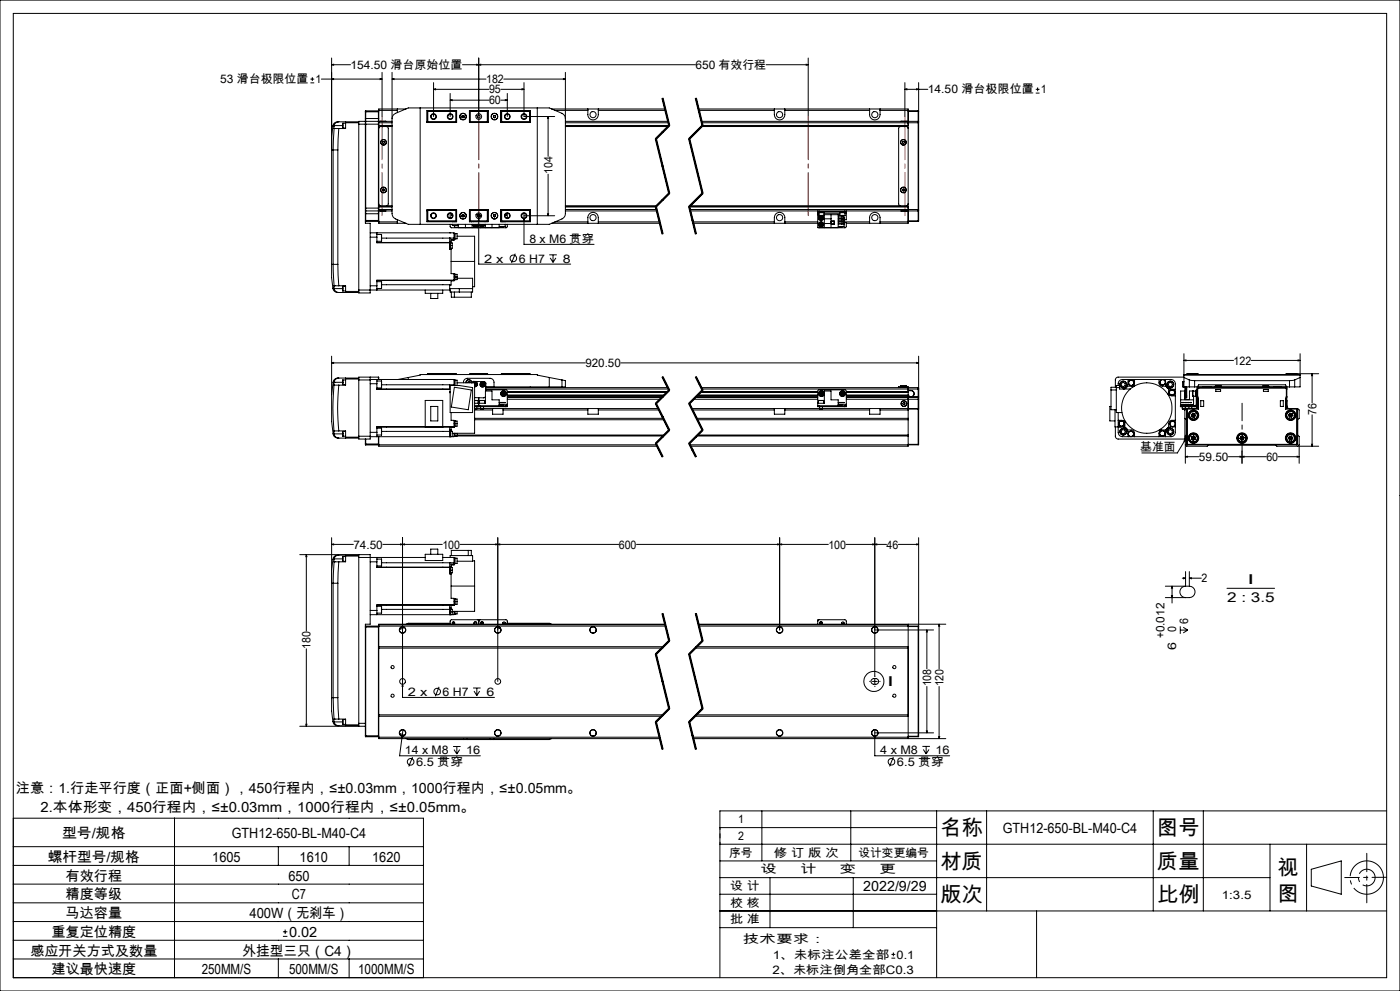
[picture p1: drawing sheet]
<svg xmlns="http://www.w3.org/2000/svg" width="420mm" height="297mm" viewBox="0 0 420 297" stroke-linecap="round" stroke-linejoin="round" font-family="sans-serif">
<defs><g id="words">
<g font-size="6.3">
<text x="282.1" y="250.3">名称</text>
<text x="347.1" y="250.3">图号</text>
<text x="282.1" y="260.3">材质</text>
<text x="347.1" y="260.3">质量</text>
<text x="383.3" y="262.1">视</text>
<text x="383.3" y="269.9">图</text>
<text x="282.1" y="270.3">版次</text>
<text x="347.1" y="270.3">比例</text>
</g>
<g font-size="4.2">
<text x="4.8" y="237.6">注意：1.行走平行度（正面+侧面），450行程内，≤±0.03mm，1000行程内，≤±0.05mm。</text>
<text x="12.2" y="243.3">2.本体形变，450行程内，≤±0.03mm，1000行程内，≤±0.05mm。</text>
<text x="18.6" y="251.3">型号/规格</text>
<text x="69.5" y="251.3">GTH12-650-BL-M40-C4</text>
<text x="300.8" y="249.5">GTH12-650-BL-M40-C4</text>
<text x="14.4" y="258.3">螺杆型号/规格</text>
<text x="19.7" y="263.9">有效行程</text>
<text x="63.7" y="258.3">1605</text>
<text x="86.5" y="263.9">650</text>
<text x="89.9" y="258.3">1610</text>
<text x="111.7" y="258.3">1620</text>
<text x="19.7" y="269.5">精度等级</text>
<text x="87.6" y="269.5">C7</text>
<text x="259" y="267">2022/9/29</text>
<text x="19.7" y="275.2">马达容量</text>
<text x="74.9" y="275.2">400W（无刹车）</text>
<text x="15.5" y="280.8">重复定位精度</text>
<text x="86.7" y="280.8">0.02</text>
<text x="9.1" y="286.4">感应开关方式及数量</text>
<text x="72.7" y="286.4">外挂型三只（C4）</text>
<text x="15.5" y="292">建议最快速度</text>
<text x="60.5" y="292">250MM/S</text>
<text x="86.7" y="292">500MM/S</text>
<text x="107.4" y="292">1000MM/S</text>
</g>
<g font-size="4.1">
<text x="374.2" y="175.1">I</text>
<text x="368.1" y="180.4">2 : 3.5</text>
<text x="266.2" y="205.7">I</text>
</g>
<g font-size="3.5">
<text x="105.2" y="20.6">154.50 滑台原始位置</text>
<text x="208.7" y="20.6">650 有效行程</text>
<text x="66.1" y="24.9">53 滑台极限位置 1</text>
<text x="145.8" y="24.9">182</text>
<text x="146.7" y="28">95</text>
<text x="278.4" y="28">14.50 滑台极限位置 1</text>
<text x="146.7" y="31.3">60</text>
<text x="165.7" y="52.2" transform="rotate(-90 165.7 52.2)">104</text>
<text x="158.8" y="72.7">8 x M6 贯穿</text>
<text x="145.2" y="78.7">2 x</text>
<text x="155.7" y="78.7">6 H7</text>
<text x="168.9" y="78.7">8</text>
<text x="175.6" y="110">920.50</text>
<text x="370.1" y="109.3">122</text>
<text x="394.9" y="124.3" transform="rotate(-90 394.9 124.3)">76</text>
<text x="342.1" y="135.2">基准面</text>
<text x="359.7" y="138.1">59.50</text>
<text x="379.9" y="138.1">60</text>
<text x="106" y="164.4">74.50</text>
<text x="132.7" y="164.4">100</text>
<text x="185.7" y="164.4">600</text>
<text x="248.5" y="164.4">100</text>
<text x="266" y="164.4">46</text>
<text x="360.4" y="174.5">2</text>
<text x="349.4" y="191.3" transform="rotate(-90 349.4 191.3)">+0.012</text>
<text x="352.9" y="189.5" transform="rotate(-90 352.9 189.5)">0</text>
<text x="356.4" y="187.1" transform="rotate(-90 356.4 187.1)">6</text>
<text x="93.2" y="194.4" transform="rotate(-90 93.2 194.4)">180</text>
<text x="352.9" y="194.8" transform="rotate(-90 352.9 194.8)">6</text>
<text x="122.4" y="208.5">2 x</text>
<text x="132.8" y="208.5">6 H7</text>
<text x="146" y="208.5">6</text>
<text x="279.3" y="205.7" transform="rotate(-90 279.3 205.7)">108</text>
<text x="283" y="205.7" transform="rotate(-90 283 205.7)">120</text>
<text x="121.5" y="226">14 x M8</text>
<text x="139.9" y="226">16</text>
<text x="264.1" y="226">4 x M8</text>
<text x="280.7" y="226">16</text>
<text x="124.8" y="229.6">6.5 贯穿</text>
<text x="269.1" y="229.5">6.5 贯穿</text>
<text x="221.4" y="246.8">1</text>
<text x="221.4" y="251.8">2</text>
<text x="218.8" y="256.8">序号</text>
<text x="232.2" y="256.8">修 订 版 次</text>
<text x="257.5" y="256.8">设计变更编号</text>
<text x="228.2" y="261.8">设</text>
<text x="240.1" y="261.8">计</text>
<text x="252" y="261.8">变</text>
<text x="263.9" y="261.8">更</text>
<text x="219.1" y="266.7">设 计</text>
<text x="366.6" y="269.3">1:3.5</text>
<text x="219.1" y="271.7">校 核</text>
<text x="219.1" y="276.7">批 准</text>
<text x="222.9" y="282.7">技术要求：</text>
<text x="231.8" y="287.3">1、未标注公差全部 0.1</text>
<text x="231.7" y="291.8">2、未标注倒角全部C0.3</text>
</g>
</g></defs>
<g fill="none" stroke="#000" stroke-width=".3">
<path d="M0 0h420v297h-420zM4 4h412v289h-412zM99.5 19.4l.6-.1v.2zM99.5 19.4h5.7M99.5 17.4v61.8M138.7 19.4h69.9M143 19.3l.6 .1-.6 .1zM143.6 17.4v17.5M143.6 19.4l.6-.1v.2zM229.8 19.4h12.7M241.9 19.3l.6 .1-.6 .1zM242.5 17.4v17.5"/>
<path d="M93.1 24.8h1.2M93.1 23.7h1.2M93.7 23.1v1.2M96.4 23.7h18.2M99.5 23.7l.6-.1v.2zM99.9 37.7l-.4 3.2v4h.4M99.9 37.7l.3 .1M100.2 37.8v.7M100.2 38.5l-.3 6.4M100.2 38.5h.1M100.2 38.5h1.4M100.2 37.6h2.6"/>
<path d="M100.2 37.6v.2M101.6 36.5h-.3a1.43 1.43 0 0 0-1.4 1.2M101.6 38.5l-.2 6.4M101.6 36.5a1.42 1.42 0 0 0-1.4 1.1M101.6 36.5h6M102.9 36.9v1.5M102.9 36.9h.8M102.9 38.4h.8M103.7 36.5v.3M103.7 36.8v1.7h-2.1M103.7 36.8h3.9M107.6 37.2v49.7"/>
<path d="M107.6 37.2h6M109.6 36.4h-2v.8M109.6 36.4v30.5h1.5v20.9h-3.5v-.9M109.6 35.5v.9M109.6 35.5h4M109.6 33.5h4M109.7 36.4v26.8M109.7 33.2v3.2M109.7 33.2l-.1 2.3M109.7 36.4h3.8M109.7 33.2h3.8M109.7 36.4h-.1"/>
<path d="M113.5 36.4v26.8M113.5 33.2v3.2M113.5 36.4h.1M113.5 33.2l.1 .1M113.6 36.4h.1M113.6 36.4v.8M113.6 37.2v25.2M113.6 36.4h4M113.6 37.6h4M113.6 33.1h5.6M113.6 36.8h4M114 23.6l.6 .1-.6 .1z"/>
<path d="M114.1 36.4h1.7M114.6 21.7v13.2M115.9 37.9l.6 .5v22.8l-.6 .5M117.6 37.9h-3.4l-.4 .2-.2 .4M117.6 35.6l.3-1 .5-.5 4.1-1.8h42.3l4.1 1.8 .6 .8 .1 .7M117.6 23.7l.6-.1v.2zM117.6 21.7v42.3l.3 1 .5 .4 4.1 1.8h42.3l4.3-2 .5-1.2v-42.3M117.6 23.7h28.2M119.2 32.7v1.1M121.8 32.7h-8.2v3.7M126 32.3v34.9M128.1 33.1h8.9v3.6h-8.9z"/>
<path d="M128.1 36.4h.1M128.2 33.2v3.5M128.2 33.2h8.8l-.2 .2M128.2 33.2l.1 .2M128.3 33.4h8.5M128.3 36.5h8.5M128.3 36.5l-.1 .2h8.7l-.1-.2M128.3 33.4v3.1M130.1 26.8l.6-.2v.3zM130.1 26.8h16.6M130.1 24.8v10.1M135 30l.6-.1v.3z"/>
<path d="M135 28v6.9M135 30h11.7M136.8 33.4v3.1M138.6 35.1l.3 .2M138.6 34.8v.3M138.9 34.6l.3 .2M138.9 34.6l-.3 .2M139.2 34.8v.3M139.2 35.1l-.3 .2M140.8 33.1l.1 .1M140.8 33.2h5.6M140.8 33.1h5.6v3.6h-5.6z"/>
<path d="M140.8 36.7h5.6M140.9 33.2v3.5l.1-.2M140.9 33.2l.1 .2M141 33.4h5.2M141 36.5h5.2M141 33.4v3.1M146.2 33.4l.1-.2v3.5l-.1-.2M146.2 33.4v3.1M148.1 34.8v.3M148.1 35.1l.2 .2M148.3 34.6l.3 .2M148.3 34.6l-.2 .2"/>
<path d="M148.6 34.8v.3M148.6 35.1l-.3 .2M150.2 26.8h7M150.2 30h2M150.2 33.2h8.9M150.2 33.1h8.9v3.6h-8.9zM150.5 33.4l-.1-.2v3.5l.1-.2M150.5 33.4h8.4M150.5 36.5h8.4M150.5 33.4v3.1M150.9 33.1v.1M151.1 23.7h18.5"/>
<path d="M151.6 29.9l.6 .1-.6 .2zM152.2 28v6.9M156.6 26.6l.6 .2-.6 .1zM157.2 24.8v10.1h9.2M158.9 33.4v3.1M158.9 36.5l.2 .2h-8.9M159.1 33.2v3.5M159.1 36.4h.1M159.1 33.2l-.2 .2M161.2 32.3v34.9M164.4 34.9l.2 .6h-.3zM164.4 34.9v12"/>
<path d="M165.5 32.7h34M166.4 33.1h10M169 23.6l.6 .1-.6 .1zM169.6 37.9h30.8M169.6 36.4h30.8M169.6 37.6h31.1M169.6 36.8h31M176.4 32.7v1.7a1.57 1.57 0 0 0 1.5 1.5 1.57 1.57 0 0 0 1.6-1.5v-1.7M179.5 33.1h20.1M198.6 29.5l2 8.2M198.8 29.5l2 8.1-4 4 4 16.3-4 4M198.9 29.4l2 8.2"/>
<path d="M200.6 37.5l-4 4M200.9 37.7l-4 4M208.6 29.5l2 8.2M208.8 29.5l2 8.1M208.9 29.4l2 8.2M209.5 32.7h63v34.2h-18.6M209.6 33.1h22.7M210.4 37.9h61.5l.4 .2 .2 .4M210.4 36.4h65M210.5 36.8h64.9M210.6 37.5l-4 4M210.7 37.6h61.8"/>
<path d="M210.8 37.6l-4 4 4 16.3-4 4M210.9 37.7l-4 4M232.3 32.7a3.2 3.2 0 0 0 .5 2.8 1.58 1.58 0 0 0 1.7 .3 1.58 1.58 0 0 0 .9-1.4v-1.7M235.4 33.1h25.5M260.9 32.7v1.7a1.57 1.57 0 0 0 1.5 1.5 1.57 1.57 0 0 0 1.6-1.5v-1.7M264 33.1h8.5M270.2 37.9l-.6 .5v22.8l.6 .5M270.3 36.4h1.7M271.5 26.8l.6-.2v.3zM271.5 26.8h6.8M271.5 24.8v10.1M272.5 33.2h2.9"/>
<path d="M272.5 33.4h2.9M275 26.6l.6 .2-.6 .1zM275.4 36.8h.2M275.4 36.4v.4M275.4 36.4l.2 .1M275.4 33.2v.2M275.4 33.4v3M275.4 36.8v26M275.6 36.5v.3M275.6 36.8v26M275.6 24.8v11.7M310.7 27.9h1.2"/>
<path d="M310.7 26.8h1.2M311.3 26.2v1.1M99.9 44.9h1.5M99.9 44.9v34.3M101.4 44.9v34.3M114.8 56.8l.2-.2 .4 .4-.3 .3-.3-.2zM114.9 42.4h.3l.2 .3-.2 .2h-.3l-.2-.3zM164.4 52.2v12.5M196.6 41.7l4 16.3M196.9 41.6l4 16.3M200.6 57.8l-4 4M200.9 58.1l-4 4"/>
<path d="M206.6 41.7l4 16.3M206.9 41.6l4 16.3M210.6 57.8l-4 4M210.9 58.1l-4 4M270.7 56.8l.3-.2 .3 .1v.3l-.2 .3-.3-.2zM270.9 42.3l.4 .1 .1 .3-.3 .3-.3-.1-.1-.3zM99.5 79.2v4l.4 3.2M99.5 79.2h.4M99.9 79.2h1.5M99.9 79.2l.3 6.5M101.4 79.2l.2 6.5M109.6 62.4h4"/>
<path d="M109.6 63.1l.1 .1M109.6 64.1h4M109.6 66h4M109.6 66.3l.1 .1M109.7 63.2v3.2M109.7 63.2h3.8M109.7 66.4h3.8M111.1 69.8h25.1v1.6M111.1 71.1h2M113.1 71.1v1.7h22v1.6M113.1 69.8v1.3M113.1 72.3h1.3"/>
<path d="M113.1 70.3h1.3M113.1 72.7h21.8M113.5 63.2v3.2M113.6 61.1l.2 .4 .4 .2h3.4M113.6 63.1v.1M113.6 62.4v.7M113.6 63.2v3.7h8.2M113.6 63.2h4M113.6 61.9h4M113.6 66.5h5.6M113.6 62.8h4M113.6 63.1l-.1 .1"/>
<path d="M113.6 66.3l-.1 .1M114.1 63.2h.1M114.4 70.3v2M114.5 70.3h.1M114.5 70.3l-.1 2M114.5 71.4h21.7M115.8 63.2h-1.7M119.2 65.8v1.1M128.1 62.9h8.9v3.6h-8.9zM128.1 63.2h.1M128.2 62.9v3.5M128.3 66.2h8.5"/>
<path d="M128.3 63.1v3.1M128.3 63.1l-.1-.2h8.7l-.1 .2M128.3 63.1h8.5M128.3 66.2l-.1 .2M134.9 72.7v.9M134.9 73.6v1.1h.4M134.9 71.4h.1M134.9 71.4v1.3M134.9 69.8h.1M134.9 73.6h.8M134.9 72.6h.4M135 67.2v.7l.3 .4h16.6l.3-.4v-.7"/>
<path d="M135 63.9v1.5M135.1 72.8h.6v.8M135.3 74.4v.3M135.3 72.6v.2M135.3 74.7v7.3h.9v2M135.3 78.3h7.1M135.4 64.6h.1M135.4 64.6h.3zM135.4 64v.6M135.7 73.6v.8h-.8M135.7 67.4v.2h1.8M135.7 64.7v.2"/>
<path d="M135.7 66.4v.1M135.7 64.7h.1M135.9 67.6h.3M136.2 71.4v.4M136.2 71.8h-.9v.8M136.2 70h.3v1.6h-.3M136.2 71.8v.2h-.9M136.3 70v1.6M136.4 67.6v.5h1.1M136.4 66.4h.1M136.5 70h.6v1.6h-.6M136.8 66.2l.2 .2h-8.8"/>
<path d="M136.8 63.1v3.1M137.1 70.8h5.3v7.5M137.5 67.2v1M138.6 64.8l.3 .2M138.6 64.5v.3M138.9 64.3l.3 .2M138.9 64.3l-.3 .2M139.2 64.5v.3M139.2 64.8l-.3 .2M139.6 67.2v1M140.8 62.9h5.6v3.6h-5.6zM140.8 66.4h5.6"/>
<path d="M140.8 62.9h5.6M140.9 66.4l-.1 .1M141 63.1l-.1-.2v3.5M141 66.2h5.2M141 63.1v3.1M141 66.2l-.1 .2M141 63.1h5.2M141.4 66.4v.1M141.5 66.4v.1M141.7 67.5h1.6zM141.7 67.2l-.1 1M142.1 66.4v.1"/>
<path d="M142.3 67.5l.2 .2M142.4 78.3v7.6h-.6M142.6 67.5l-.1 .2M142.8 67.5l.1 .1M142.9 67.6l-.4 .1M142.9 67.5v.1M143.2 64.6h.1M143.2 67.5h.1M143.2 64.8l.1 .1M143.3 64.4v.2M143.3 67.2v.3M143.3 64.3h.6"/>
<path d="M143.4 68.2l-.2 .1M143.4 67.2a.78 .78 0 0 1-.6 .8 .78 .78 0 0 1-.9-.5M143.6 65.5l.2 .6h-.3zM143.6 63.8v15.4h27.6M143.8 68.2l.2 .1M143.9 67.2a.76 .76 0 0 0 .6 .8 .76 .76 0 0 0 .8-.5 .75 .75 0 0 1-.8 .5 .75 .75 0 0 1-.6-.8M144 64.6h.1M144 67.5h1.5M144 64.4v.2M144 67.2v.3M144 64.8l-.1 .1M144.3 67.5h.1"/>
<path d="M144.3 67.5l.4 .2M144.6 67.5l.1 .2M144.9 67.5l-.2 .2M145.2 66.4v.1M145.5 67.5h.1M145.5 67.2v.3M145.6 67.2v1M145.8 66.4v.1M146.2 63.1l.1-.2v3.5l-.1-.2M146.2 63.1v3.1M147.6 67.2v1M148.1 64.5v.3"/>
<path d="M148.1 64.8l.2 .2M148.3 64.3l.3 .2M148.3 64.3l-.2 .2M148.6 64.5v.3M148.6 64.8l-.3 .2M149.8 67.2v1M150.2 62.9h8.9v3.6l-8.9-.1zM150.2 66.4h8.9M150.2 62.9h8.9l-.2 .2M150.5 63.1l-.1-.2v3.5l.1-.2M150.5 66.2h8.4M150.5 63.1v3.1"/>
<path d="M150.5 63.1h8.4M150.8 66.4h.1M150.8 67.9v.2h-1M150.9 66.4h.1M151.5 64.6h.3M151.6 67.4v.5h-1.8M151.6 66.4v.1M151.8 64.6h.1M151.8 64v.6M152.2 63.9v1.5M154.6 76l-1.1 2.8M157.2 65.5l.1 .6h-.2z"/>
<path d="M157.2 63.8v9.4h21M157.2 64.7h9.2M158.9 63.1v3.1M158.9 66.2l.2 .2M159.1 62.9v3.5M159.1 63.2h.1M164.3 64.1h.3l-.2 .6zM164.8 76.4h2.2M165.1 77.3l.8 1.3M165.5 66.9h32.5M165.9 76.4v2.2M166.4 66.5h10"/>
<path d="M166.8 77.3l-.9 1.3M169.6 61.7h27.5M169.6 63.2h27.5M169.6 61.9h27.1M169.6 62.8h27.4M176.4 66.9v-1.7a1.57 1.57 0 0 1 1.5-1.6 1.57 1.57 0 0 1 1.6 1.6v1.7M179.5 66.5h18.4M196.6 62l2 8.1M196.8 61.9l2 8.2M196.9 61.9l2 8.1M206.6 62l2 8.1M206.8 61.9l2 8.2"/>
<path d="M206.8 61.9h65.7M206.9 61.9l2 8.1M206.9 62.8h68.5M207 63.2h68.4M207.9 66.5h24.4M208 66.9h37.3M232.3 66.9a3.2 3.2 0 0 1 .5-2.8 1.58 1.58 0 0 1 1.7-.3 1.58 1.58 0 0 1 .9 1.4v1.7M235.4 66.5h9.9M245.3 63.5h.4M245.3 63.5v.4M245.3 63.9v4.3l8.3 .1 .3-.5v-1.1h-.7M245.3 63.2v.3"/>
<path d="M245.3 64.3h.4M245.3 63.9h.4M245.5 68.2l.2 .1M245.6 63.5v.2h1.7v-.2M245.7 64.6h.1M245.7 63.7v.9M245.7 64.6h.9M245.7 63.2v.3M245.7 63.5h7.7M245.9 67.1l.1 .5M245.9 67.1l.8 .3M245.9 65.4l.3 .3"/>
<path d="M246 64.6a.78 .78 0 0 0-.3 1.2 .78 .78 0 0 0 1.2 0 .78 .78 0 0 0-.2-1.2M246 65l-.1 .4M246 65l.3 .3M246 67.6l.4 .1M246 64.6a.74 .74 0 0 0-.3 1.1 .74 .74 0 0 0 1.2 0 .74 .74 0 0 0-.3-1.1M246.2 66.8l.4 .2M246.2 66.8l-.3 .3M246.2 66.8l.2 .9M246.3 65.3l.4 .2M246.3 65.3l-.1 .4M246.3 65.3l-.4 .1M246.3 64.8l.4 .3"/>
<path d="M246.3 64.8l-.3 .2M246.3 64.8v.5M246.6 64.6h.6M246.6 67l.1 .4M246.6 67l-.6 .6M246.7 65.5l-.5 .2M246.7 65.1v.4M246.7 65.1l-.4 .2M246.7 67.4l-.3 .3M247.2 64.6h.1M247.2 64.3h4.3v3.9M247.2 63.7v.9"/>
<path d="M247.2 63.9h4.8M247.3 64.3v3.9M247.3 65.6h2M247.3 67h2M249.3 64.3v3.9M249.4 66.2h.9v1h-.9zM249.4 67.1h.9M249.4 66.3h.9M251.5 65h1.7v.4M251.5 65.7h1.7v.4h-1.7M251.5 66.4h1.7v.4h-1.7M251.5 67.2h1.7"/>
<path d="M251.5 65.4h1.7M251.5 64.4h.5M251.9 63.5v.2h1.6M252 64.6h.7M252 63.7v.9M252.5 66.8l.1 .4a.35 .35 0 0 1 .3-.3 .35 .35 0 0 1 .3 .3M252.5 64.6v.4M252.5 66.1v.3M252.5 67.9v.2h-1M252.7 64.6h.8M252.7 65h.4M252.8 66.9h.2"/>
<path d="M253.2 65.4l-.3 .2-.3-.2-.1 .3M253.2 65.2v.2M253.2 67.2v.2M253.2 67.2v.7h-1.7M253.2 66.5h7.7M253.4 63.5h.5M253.4 63.2v.3M253.5 64.6h.1M253.5 63.7v.9M253.5 63.9h.4M253.5 63.7h.1M253.6 63.5v.2"/>
<path d="M253.9 63.5v.4M253.9 63.2v.3M253.9 63.9v2h-.7M260.9 66.9v-1.7a1.57 1.57 0 0 1 1.5-1.6 1.57 1.57 0 0 1 1.6 1.6v1.7M264 66.5h8.5M270.3 63.2h.1M270.3 63.2h1.7M272 63.2h.1M272.5 61.1l-.2 .4-.4 .2h-64.9M272.5 66.2h2.9M272.5 66.4h2.9M275.4 62.8h.2"/>
<path d="M275.4 62.8v.4M275.4 66.2h.2M275.4 66.2v.2M275.4 63.2v3M275.6 62.8v.3M275.6 63.1l-.2 .1M275.6 66.2l-.2 .2M275.6 63.1v3.1M99.9 86.4a1.55 1.55 0 0 0 1.7 1.3M100.2 86.4h-.3M100.2 86.4v.1M100.2 85.7h1.4"/>
<path d="M100.2 85.7h.1M100.2 85.7v.7M100.2 86.5a1.51 1.51 0 0 0 1.4 1.2M100.2 86.5h2.6M101.6 85.7h2.1v1.6M101.6 87.7h6M102.9 85.8v1.4M102.9 85.8h.8M102.9 87.2h.8M103.7 87.3v.4M103.7 87.3h3.9M111.1 85.7h2"/>
<path d="M113.1 85.7v1.2M113.1 86.5h1.3M113.1 84.4h1.3M113.1 84.1h23.1M114.4 84.4v2.1M114.5 84.5h.1M114.5 84.5l-.1 2M114.5 85.3l20.4 .1M127.6 86.9v1h5.2v-1M129.2 87.9v1.6h2.1v-1.6M134.9 86.9v.1M134.9 85.4v1.5"/>
<path d="M134.9 86.5h6.9M135.4 87.5v1.6h6v-1.6M136.2 84v.1M136.2 82.2h.3v1.7M136.2 84.1l-.9 .1v1.2h-.4M136.2 84h-23.1v1.7M136.2 83h.9M136.3 87.5v1.6M136.3 82.2v1.7M136.5 82.2h.6v.8M137.1 83v.8l-.9 .1M137.1 83.4h4.7v4.1h-6.8v-.6h-27.4"/>
<path d="M137.8 86.5v1M99.5 108.8l.6-.2v.3zM99.5 106.7v11.6M99.5 108.8h76.1M99.5 118.3v8l.4 3.7M99.9 114.5h.1M99.9 114.5l.3 .1M99.9 114.5l-.4 3.8M100.2 115.4a74.7 74.7 0 0 0 0 13.8M100.2 115.4h.1M100.2 115.4h1.4M100.2 114.6v.8"/>
<path d="M100.2 114.6h.1M100.2 114.6h2.6M101.6 113.3h-.2a1.35 1.35 0 0 0-1.5 1.2M101.6 115.4a66.9 66.9 0 0 0 0 13.7M101.6 113.3h-.1a1.41 1.41 0 0 0-1.3 1.3M101.6 113.3h6M102.8 114.6l.1 .7M102.9 113.9l-.1 .7M102.9 113.9v1.4M102.9 113.9h.8M102.9 115.3h.8M103.7 113.3v.3"/>
<path d="M103.7 113.6v1.8h-2.1M103.7 113.6h3.9M107.6 113.9h3.5M107.6 113.9v16.8M111.1 113v.9M111.1 113.7h25.1v1.6M111.1 113.9v16.8M111.1 115h2M113.1 113.7v1.3M113.1 115v1.7h21.8v-1.2h2.9l4 .7v7.4h-6.8v-8.1M113.1 116.6h21.8M113.1 116.3h1.3"/>
<path d="M113.1 114.2h1.3M113.5 113h-5.9v.9M113.5 113v.7M113.5 113l.1 .7M114.5 114.3h.1M114.4 114.2v2.1M114.5 114.3l-.1 2M114.5 115.3h21.7M122.5 113.1v.6M122.5 113.1l3.5-.7v-.1h35.2v.1l7.4 1.5M122.5 113.1l-3.1 .6M128.2 112.1h8.7"/>
<path d="M128.2 112.1v.2M134.9 113.7h.1M135 117.4v.3M135.1 113.7h.1M136.2 115.3v.2M136.2 113.9h.3v1.6M136.3 116.1l5.1 .8-.9 5.9-5.1-.8zM136.3 113.9v1.6M136.5 113.9h.6v1.6M136.9 112.1v.2M137.1 114.7h5.3M139.1 114.7a1.17 1.17 0 0 1 1.1-1.3h6.8a1.21 1.21 0 0 1 1.2 1.1v1.5h20.4"/>
<path d="M139.8 114.7a.85 .85 0 0 1 .8-.9 .85 .85 0 0 1 .9 .9M139.8 114.7a.78 .78 0 0 1 .8-.9 .78 .78 0 0 1 .8 .9M140.4 114.7a.29 .29 0 0 1 .2-.4 .29 .29 0 0 1 .3 .4M140.9 112.1h5.4M140.9 112.1v.2M141.5 114.7l.5-.4 3.5 .1 .3 .5-.1 2.3M141.9 114.7a.77 .77 0 0 1 1.3 .1 .77 .77 0 0 1-.8 1.1M141.9 114.7a.73 .73 0 0 1 1.2 .2 .73 .73 0 0 1-.7 1M142.4 114.7v15.2h-6.7M142.4 115.5l.2 .1M142.4 114.8l.4 .1M142.4 115.1h.1"/>
<path d="M142.4 114.8l.1 .3M142.5 115.1l-.1 .1M142.5 115.1l.1 .5M142.5 115.1l.4 .2M142.8 114.9l.1 .4M142.8 114.9l-.3 .2M142.9 115.3l-.3 .3M143.6 119.2v2.7M144.4 115.1l.1 .4M144.4 115.1l.4 .1M144.5 115.5l.4 .1M144.6 114.8l-.2 .3"/>
<path d="M144.6 114.8l.5 .1M144.6 114.8l.2 .4M144.8 115.2l.1 .4M144.8 115.2l.4 .1M145.1 114.9l.1 .4M145.1 114.9l-.6 .6M145.2 115.3l-.3 .3M145.6 118.8l-.4 .4h-2.8M145.7 116.8l6.3 .1 .2 .3v4M145.7 116.2h54.6M145.7 115.9h2.5M145.7 116.6h54.9"/>
<path d="M146.3 112.1v.2M150.4 112.1h8.7M150.4 112.1v.2M150.7 117.8v.4M150.7 117.8l.4 .2M150.7 118.2l.4 .2M151 117.5l.4 .3M151 117.5l-.3 .3M151 117.5l.1 .5M151.1 118l-.4 .2M151.1 118v.4M151.1 118l.3 .2"/>
<path d="M151.4 117.8v.4M151.4 117.8l-.3 .2M151.4 118.2l-.3 .2M152.2 118.4h47.1M152.2 117.5h47.9M152.2 118.9h46.6M152.2 119.1h46.4M152.2 119.7h45.8M159.1 112.1v.2M159.1 116v.2M164.8 113.1v2.9M168.6 113.9l1 .2v1.9h-1"/>
<path d="M168.6 113.9v2.1M186.2 108.8h89.4M198.6 113l2 4M198.8 113l2 3.9-4 4 4 8-4 4 2 4M198.9 112.9l1 2M199.2 118.5h-47M199.9 114.9l1 2zM200.3 117.4l-48.1 .1M200.6 116.8l-4 4M200.9 117.1l-4 4M208.1 119.7h37.2M208.6 113l2 4"/>
<path d="M208.6 119.1h36.7M208.8 113l2 3.9-4 4 4 8-4 4 2 4M208.8 118.9h36.5M208.9 112.9l2 4M209.2 118.5h36.1M209.3 118.4h36M210.1 117.5h35.2M210.2 117.5h35.1M210.3 116.2h65.1M210.5 116.6h64.9M210.6 116.8l-4 4M210.9 117.1l-4 4"/>
<path d="M246 118.1l.3 .3M246.1 117.7l-.1 .4M246.1 117.7l.4 .3M246.5 118l-.5 .1M246.5 118l-.2 .4M246.5 118l.3 .3M246.6 117.6l.3 .3M246.6 117.6l-.5 .1M246.6 117.6l-.1 .4M246.8 118.3l-.5 .1M246.9 117.9l-.1 .4M246.9 117.9l-.4 .1"/>
<path d="M252.3 117.8l.1 .4M252.3 117.8l.4 .2M252.4 118.2l.4 .2M252.7 117.5l.4 .3M252.7 117.5l-.4 .3M252.7 117.5v.5M252.7 118l-.3 .2M252.7 118l.1 .4M252.7 118l.4 .2M253.1 117.8v.4M253.1 117.8l-.4 .2M253.1 118.2l-.3 .2"/>
<path d="M253.9 118.5h18.6M253.9 117.4h18.6M253.9 118.4h18.6M253.9 117.5h18.6M253.9 118.9l19.4 .1M253.9 119.1h21.5M253.9 119.7h21.5M270.2 115.7h1.7M270.2 115.8v.1M270.2 115.9h-.6v.3M270.2 115.8h1.7M270.2 115.7v.5"/>
<path d="M270.2 115.9h1.7M271.9 115.9h.1M271.9 115.9h.6v3M271.9 115.7v.5M272.5 118.5h.1M272.5 118.9v.1M272.5 117.4v.1M272.5 119v14.7h-65.3M272.5 119h.1M272.5 117h.8M272.5 117.1h.8M272.5 118.9h.8"/>
<path d="M273.3 117a.97 .97 0 0 1 1 .9 .97 .97 0 0 1-.8 1M273.3 117.1a.9 .9 0 0 1 .9 .9 .9 .9 0 0 1-.9 .9M273.3 117v.1M273.3 118.9v.1M273.5 118.9h1.9M273.5 118.9l-.2 .1M275 108.6l.6 .2-.6 .1zM275.4 116.2v.4M275.4 118.9l.2 .1M275.4 118.9v.2M275.4 119.1v.6M275.4 116.6v2.3"/>
<path d="M275.4 119.7v2.7M275.6 106.7v26.5M275.6 119l-.2 .1M275.6 119l-.2 .7M333.3 116.9h1.6M334.9 116.2h1M334.9 116.1h-1.6v6.7h1.6M336.4 114.9l.6-.3 .5 .3v.7l-.5 .3-.6-.3zM338.2 115.7a1.27 1.27 0 0 1-1.2 .9M338.2 115.7h1.5l.2 .3M338.5 113.7l-.3 2M339 116.6h-3.1v-1.1h-1v8.1h1.7"/>
<path d="M339 116.6h.1M339.4 113.9a.85 .85 0 0 1 .8 .8 .85 .85 0 0 1-.8 .9M339.4 113.9a.85 .85 0 0 0-.9 .8 .85 .85 0 0 0 .9 .9M339.4 113.9a.86 .86 0 0 1 .8 .8 .86 .86 0 0 1-.8 .9M340.4 113.7v1.2l-.3 .6 .2 .2M347.7 113.7v1a1.02 1.02 0 0 0 1 1h1.1l.8 .8M348.7 113.7h-11.9a1.42 1.42 0 0 0-1.3 1.8M348.9 113.7h2.4a1.33 1.33 0 0 1 1.3 1.3v11.9M349.6 113.7l.1 1a1.58 1.58 0 0 0 1 1.8M350.6 116.5l2 .2M350.6 118.5l.3-.1 .5 .2h1.2M350.6 116.5v1.5l-.2 .1"/>
<path d="M350.8 117.6a.85 .85 0 0 1 .8-.8 .85 .85 0 0 1 .9 .8M350.8 117.6a.85 .85 0 0 0 .8 .9 .85 .85 0 0 0 .9-.9M350.8 114.6h.6l.4 .6-.4 .6h-.6l-.4-.6zM350.8 117.6a.79 .79 0 0 1 .8-.7 .79 .79 0 0 1 .8 .7M350.8 117.6a.79 .79 0 0 0 .8 .8 .79 .79 0 0 0 .8-.8M354.2 119.8h3.9M354.9 114.5h.1M354.9 114.5v1.5M354.9 114.4v.1M354.9 114.4h.1M354.9 116h.8M354.9 114.5h.3"/>
<path d="M354.9 114.4h.3M355.2 113h-19.7a.84 .84 0 0 0-.9 .9v2.2M355.2 112.3h34.8M355.2 112.4h34.8M355.2 113.1l1.6 .8M355.2 108l.6-.1v.3zM355.2 106v10h1.6M355.2 108h14.9M355.4 117.2h-1.2v4.4M355.5 116l-.1 3.8h1.4v-2.6h1.9M355.7 118.7v.5h.3v-.5M355.7 118.7h.3"/>
<path d="M355.7 116v2.7M356 112.1h3.5M356 112.1v.2M356 116v2.7M356.8 113.9l1.6 .2M356.8 116h1.6M356.8 113.9v2.1M357.8 117.2h.1M357.8 118.7h.1M357.8 117.2v1.5M357.8 118.7h.9M358.1 117.2h.1"/>
<path d="M358.1 118.7v2.9M358.4 116h.8M358.4 114.1h28.5M358.4 114.1v1.9M358.9 117.1h-.2v1.7h.2M358.9 117.3h.3M358.9 117.3v3.9M359.2 116.8h-.3v.5M359.2 116l.4-.7h26l.4 .7M359.2 116v4.1M359.2 119.1l.2 .6M359.3 116.3l-.1-.4h26.8l-.1 .4"/>
<path d="M359.3 119.2v.9M359.3 118.9v.1M359.3 118.9l-.1 .2M359.3 116.6v2.3M359.3 119l.2 .7M359.3 119l-.1 .1M359.4 119.7h.1M359.4 119.7v2.7M359.5 112.1v.2M359.5 119.7v2.9M359.6 116.3l-.3 .3M359.6 116.2v.1"/>
<path d="M359.6 116.2l-.4 .1 .1 .3M359.6 116.2h26M359.6 116.3h26M360.8 116.2v-.3h.5v.3M363 115.9h.1M364.6 115.8v.1M364.6 115.7h1.7M364.6 115.8h1.7M364.6 115.7v.1M364.7 116.7h1.5v.6h-1.5zM366.3 115.9h.1M366.3 115.7v.1"/>
<path d="M375.4 108h14.6M378.9 115.8h.1M378.9 115.7h1.7M378.9 115.8h1.7M378.9 115.7v.1M379 116.7h1.5v.6h-1.5zM380.6 115.8v.1M380.6 115.7v.1M382.2 115.9h.1M383.9 116.2v-.3h.6v.3M385.6 116.3l.3 .3M385.6 116.2v.1"/>
<path d="M385.6 116.2l.4 .1-.1 .3M385.7 119.7h.1M385.7 119.7v2.9M385.8 112.1h3.4M385.8 112.1v.2M385.8 119.7v2.7M385.9 119l.1 .1M385.9 119l-.2 .7M385.9 118.9v.1M385.9 118.9l.1 .2M385.9 116.6v2.3M385.9 119.2v.9"/>
<path d="M386 119.1l-.2 .6M386 116h.9M386 116v4.1M386.9 116h1.5M386.9 114.1v1.9M388.4 113.9l-1.5 .2M388.4 113.9v2.1M389 112l.2 .1M389.2 112.1v.2M389.4 107.9l.6 .1-.6 .2zM390 113.1l-1.6 .8M390 106v10h-1.6"/>
<path d="M393.6 112l.2 .6h-.3zM393.6 112v8.8M395.6 112l-9.8 .1M99.9 130a1.52 1.52 0 0 0 1.7 1.3M99.9 130h.1M100.2 129.2v.8M100.2 129.1h1.4M100.2 130a1.39 1.39 0 0 0 1.4 1.3M100.2 130h-.3M100.2 129.1v.1M100.2 130h.1M100.2 130h2.6"/>
<path d="M101.6 129.1h2.1v1.9M101.6 131.3h6M102.8 130l.1 .7M102.9 129.3l-.1 .7M102.9 129.3v1.4M102.9 129.3h.8M102.9 130.7h.8M103.7 131v.3M103.7 131h3.9M107.6 130.7v.9h3.5v-.9M107.6 130.7h3.5M109.6 133h4"/>
<path d="M109.6 131.6l.1 1.7M109.7 131.6v1.7M109.7 133.3h3.8M111.1 129.6h2M113.1 129.6v1.3M113.1 130.4h1.3M113.1 128.3h1.3M113.1 128h23.1M113.5 130.9v2.4M113.6 130.9v2.8h83.5M114.4 128.3l.1 2M114.4 130.4h.1"/>
<path d="M114.4 128.3v2.1M114.5 129.3h20.4M127.6 127.9v-7.9h5.2v7.9M127.6 127.9h-14.5v1.7M129.2 121.8h2.1v4.3h-2.1zM132.8 127.9h3.4M134.9 128h.1M134.9 128v1.3M134.9 129.3v1.6M134.9 130.9h.1M134.9 129.2h.2v1.7M134.9 128.9h.4"/>
<path d="M135.1 129.3h.6v1.5h-.6M135.3 128.9v.4M135.3 123.6v2.4h.9v1.9M135.3 130.8v.1M136.2 127.9v.1M136.2 126.1l.9 .1v.8M136.2 128l-.9 .1v.8M136.2 129.9v1h-25.1M136.2 127h.9M136.3 126.1v1.7M136.3 129.9v.8M136.5 126.1v1.7h-.3"/>
<path d="M136.5 129.9v.8h-.3M136.5 130.7h62.5M137.1 127v.7h-.6M137.1 129.9v.8M137.1 130.4h62.2M142.4 122.6h.7zM142.4 120h1M142.4 122.9h5.4M142.4 125.4h56.6M142.4 125.8h56.8M142.4 120.9h3.2v-3.7h2v2.6h2.2v1.8M142.4 121.6h.8"/>
<path d="M142.4 121.9h.8M143.1 121.9v.7M143.1 122.4h1.1M143.2 121.6h.8M143.2 121.9h.4M143.2 121.6v.3M143.4 120v.9M143.6 121.9h.4M143.9 120h1.5M143.9 120v.9M144 121.6h7.8M144 121.9h7.8"/>
<path d="M144 121.6v.3M144.2 122.6h.1M144.2 121.9v.7M144.3 122.6h.8M145.1 122.6h-.8M145.1 122.4h2.7M145.1 121.9v.7M145.4 120v.9M147.8 122.4h3.1M147.8 122.4v1.7h3.1v-1.7M149.8 121.2h1v.3h-1M149.8 120.6h1.8l-1.8 .1"/>
<path d="M149.8 121.2h2.4M150.9 122.4h25.5M150.9 122.9h25.5M151.8 121.6h.4M151.8 121.6v.3M152.2 121.6v.3h-.4M152.2 121.2v.4M176.4 122.4h3.1M176.4 122.4v1.7h3.1v-1.7M179.5 122.4h18M179.5 122.9h18.2M196.6 121l4 8"/>
<path d="M196.6 133l2 4M196.9 133.3h-83.4M196.9 120.9l4 7.9M196.9 132.8l2 4M200.6 128.8l-4 4M200.9 129l-4 4M206.6 121l4 8M206.6 133l2 4M206.9 120.9l4 7.9M206.9 132.8l2 4M206.9 133.3h68.5M207.5 122.4h24.8"/>
<path d="M207.7 122.9h24.6M209 125.4h63.5M209 130.7h63.5M209.2 125.8h63.3M209.3 130.4h63.2M210.6 128.8l-4 4M210.9 129l-4 4M232.3 122.4h3.1M232.3 122.4v1.7h3.1v-1.7M235.4 122.4h10.5M235.4 122.9h25.5M245.3 121.6h.4"/>
<path d="M245.3 120.9h2v-3.7h2v2.6h2.2v1.8M245.5 120h1.6M245.5 120v.9M245.7 121.6h7.7M245.7 121.6v.3M245.7 121.9h7.7M245.9 122.6h.8M245.9 121.9v.7M246.7 121.9v.7M246.7 122.4h14.2M247.1 120v.9M251.5 121.2h1v.3h-1"/>
<path d="M251.5 120.6h1.7l-1.7 .1M251.5 121.2h2.4M253.4 121.6h.5M253.4 121.6v.3M253.9 121.6v.3h-.5M253.9 121.2v-3.9l-.2-.4-8.1-.1-.3 .3v4.8h.4M253.9 121.2v.4M260.9 122.4h3.1M260.9 122.4v1.7h3.1v-1.7M264 122.4h11.4M264 122.9h8.5M270.8 120.9l.3-.3 .3 .1 .1 .3-.2 .3-.4-.1z"/>
<path d="M272.5 133.2h2.9M272.5 122.6h2.9M275.4 133.2h.2M275.4 133.2v.1M275.4 122.4v.2M275.4 122.6v10.6M275.6 133.2l-.2 .1M333.3 121.8h-.3v4.3h1.5M334.5 122.8v5.1h1.9M334.6 127.9v2.8a.84 .84 0 0 0 .9 .9h20.1M335.5 126h1.2l.5 .3 .3-.2M335.5 127.9l1.5 .1"/>
<path d="M335.5 123.6v6a1.33 1.33 0 0 0 1.3 1.3h2.4M336.6 128.8h.7l.3 .6-.3 .5h-.7l-.3-.5zM337 128l.5 .1M337 128a2.15 2.15 0 0 1 1.4 2.7l.1 .2M337.5 128.1l.7 .8h1.2a.96 .96 0 0 1 1 1v1M337.7 126.4l-.2 .2v1.5M347.8 128.9l.2 .2-.3 .6v1.2M348.2 128.6l.1 .3h1.5M349.7 129.3l-.1 1.6M349.8 128.9l-.1 .4M350.5 129l.6-.3 .6 .3v.7l-.6 .3-.6-.3zM352.6 126h-1a1.02 1.02 0 0 0-1 1v1.1l-.8 .8"/>
<path d="M352.6 127.9l-1.2 .1a1.39 1.39 0 0 0-1.7 1.3M352.6 127.2v2.4a1.33 1.33 0 0 1-1.3 1.3h-11.9M354.3 121.2h3.7v.3h-3.7M354.5 121.6h-.4v.3h.4M354.5 121.6h4M354.5 120.6l.7 .1zM354.5 121.9h1.2M354.5 121.6v.3M354.7 122.6h.9M354.7 122.6h.8M354.7 121.9v.7M355.5 125.4l.4 .4v4.6l-.3 .3v8.1"/>
<path d="M355.5 122.6v9M355.5 120.6l.5 .1zM355.6 121.9v.7M355.6 122.6h-.1M355.6 136.9l.6-.2v.3zM355.6 136.9h4.1M355.6 133.3l.4 .4h6.2l.4-.4M355.6 131.8l-.2 .6-.2-.2zM355.6 131.8l-2.4 3.9h-10.7M355.7 121.9h.9M355.7 121.6v.3M356 122.6h.2"/>
<path d="M356 133.2h.2M356 133.2l.2 .1M356 122.6v10.6M356.2 133.2v.1M356.2 133.3h32.8M356.2 133.2h32.8M356.2 122.6h3.3M356.2 122.6v10.6M356.3 120.6l.4 .1zM356.6 121.9h1.9M356.6 121.6v.3M356.7 121.9v.5"/>
<path d="M357 120.6l.4 .1zM357.4 124.3l.2 .7M357.4 124.3l.6 .2M357.4 131.5l.5 .4M357.5 130.9l-.1 .6M357.5 130.9l.5 .4M357.5 121.9v.5M357.6 125l.6 .1M357.8 123.8l.7 .1M357.8 123.8l-.4 .5M357.8 123.8l.2 .7M358 131.3l.6 .4"/>
<path d="M358 131.3l-.1 .6M358 124.5l-.4 .5M358 124.5l.7 .1M358 124.5l.2 .6M358.1 130.6l.5 .5M358.1 130.6l-.6 .3M358.1 130.6l-.1 .7M358.5 121.6v.3M358.5 123.9l.2 .7M358.5 123.9l-.5 .6M358.6 131.7l-.7 .2M358.6 131.1v.6"/>
<path d="M358.6 131.1l-1.2 .4M358.7 124.6l-.5 .5M358.9 121.2l-.4 .4M358.9 121.2h.3M359.2 121.8h.1M359.2 120.2v1.3M359.2 121.5v.3M359.2 121.4l-.7 .5M359.2 121.8l-.6 .6M359.2 120.1v.1M359.2 120.1v1.4M359.2 120.1h.1"/>
<path d="M359.2 121.8l-.4 .6M359.3 120.1l.1 .1M359.3 120.1v1.7M359.4 121.8h-.1M359.4 122.4l.1 .2M359.4 122.4h-3.5l-.4 .5M360.2 120.1h.9v1.7h-.9zM362.5 133.3h20.2M368.5 136.9h11.4M372 131.4l.4 .5M372 136.7l.6 .2-.6 .1zM372.2 130.8l-.2 .6"/>
<path d="M372.2 130.8l.9 1M372.6 136.9l.6-.2v.3zM372.6 135.2v3.6M372.8 130.7l.4 .5M372.8 130.7l-.6 .1M372.8 130.7l-.4 1.2M373.1 131.8l-.7 .1M373.2 131.2l-.1 .6M373.2 131.2l-1.2 .2M382.6 133.3l.4 .4h12.6M383.4 136.9h6.3M384.1 120.1h.9v1.7h-.9z"/>
<path d="M385.7 122.6h3.3M385.8 121.8h.1M385.8 122.4l-.1 .2M385.8 122.4h3.5l.4 .5v2.5l-.4 .4v4.6l.4 .4v8M385.9 120.1l-.1 .1M385.9 120.1v1.7M385.9 121.8h.1M385.9 120.1h.1M386 121.8l.4 .6M386 120.1v1.7M386 121.8l.6 .6M386.5 131.3l.4 .6"/>
<path d="M386.5 124.4l.3 .6M386.5 124.4l.7 .1M386.8 125l.6 .1M386.8 130.7l-.3 .6M386.8 130.7l.7 1.2M386.9 123.8l-.4 .6M386.9 123.8l.7 .1M386.9 123.8l.3 .7M387.2 124.5l.2 .6M387.2 124.5h.6M387.2 124.5l-.4 .5M387.5 130.7l.3 .6"/>
<path d="M387.5 130.7h-.7M387.5 130.7l-.6 1.2M387.5 131.9h-.6M387.6 123.9l.2 .6M387.6 123.9l-.4 .6M387.8 124.5l-.4 .6M387.8 131.3l-.3 .6M387.8 131.3h-1.3M389 133.2v.1M389 133.2h.2M389 122.6h.2M389 122.6v10.6"/>
<path d="M389.1 136.7l.6 .2-.6 .1zM389.2 133.2l-.2 .1M389.2 122.6v10.6M389.7 133.3l-.4 .4M393.5 133.1h.3l-.2 .6zM393.6 124.3v9.4M89.9 166.2h21.2v20.9h-1.5l.1 33.7M91.9 166.2l.2 .6h-.3zM91.9 166.2v22.9M99.5 163.2l.6-.2v.3zM99.5 163.2h6.5M99.5 161.1v48"/>
<path d="M99.9 167.6l-.4 3.2v4h.4M99.9 167.6l.3 .1M99.9 174.8h1.5M99.9 174.8v34.3M100.2 167.7v.7M100.2 168.4l-.3 6.4M100.2 168.4h.1M100.2 168.4h1.4M100.2 167.5v.2M100.2 167.5h2.6M101.4 174.8v34.3M101.6 166.4h-.3a1.43 1.43 0 0 0-1.4 1.2"/>
<path d="M101.6 168.4l-.2 6.4M101.6 166.4a1.47 1.47 0 0 0-1.4 1.1M101.6 166.4h6M102.9 166.8v1.4M102.9 166.8h.8M102.9 168.2h.8M103.7 166.4v.2M103.7 166.6v1.8h-2.1M103.7 166.6h3.9M107.6 166.2v.9M107.6 167.1v49.7M107.6 167.1h20"/>
<path d="M111.1 168.4h2M113.1 167.1v1.3M113.1 168.4v1.7h21.8M113.1 169.6h1.3M113.1 167.6h1.3M113.1 170h21.8M114.4 167.6l.1 1M114.4 167.6v1M114.4 169.6h.1M114.5 168.6v.9M114.5 168.7h21.7M114.9 163.2h17.8"/>
<path d="M120.2 163l.6 .2-.6 .1zM120.8 163.2l.6-.2v.3zM120.8 161.1v47.9h27.5M127.6 166.1h5.2v1.9h-5.2zM129.2 166.1v-1.5h2.1v1.5M132.8 167.1h3.4v1.6M134.9 170.9v1.1h.4M134.9 170h.2v1.7h-.2M134.9 170.1v.8M134.9 170v.1M134.9 168.7h.1M134.9 168.7v1.3"/>
<path d="M134.9 167.1h.1M134.9 170.9h.8M134.9 169.9h.4M135 167.1v-.6h6.8v1.7h-4.7M135.1 170.1h.6v.8M135.3 171.7v.3M135.3 175.6h7.1M135.3 169.9v.2M135.3 172v7.3h.9v2M135.4 166.5v-1.5h6v1.5M135.7 170.9v.8h-.6M136.2 179.5h.3v1.6"/>
<path d="M136.2 168.7v.4M136.2 169.1h-.9v.8M136.2 167.2l.9 .1v1.6h-.6M136.2 169.1v.2h-.9M136.3 179.5l-.1 1.7M136.3 167.2v1.7M136.5 179.5h.6v.8M136.5 167.2v1.7h-.3M138 163.2h47.6M140.5 165v1.5M141.8 168.1h.6v7.5M142.4 175.6v7.6h-6.7"/>
<path d="M148.7 163l.6 .2-.6 .1zM149.3 163.2l.6-.2v.3zM149.3 161.1v43.1M191 163.2h57.5M233.3 163l.6 .2-.6 .1zM233.9 161.1v27.7M233.9 163.2l.6-.2v.3zM253.8 163.2h12.2M261.8 163l.6 .2-.6 .1zM262.4 161.1v41.6M262.4 163.2l.6-.2v.3zM269.5 163.2h6.1"/>
<path d="M275 163l.6 .2-.6 .1zM275.6 161.1v59.6M349.6 175.7h7.2M351.4 178.5h.4l-.2 .6zM351.6 175.7l.2 .6h-.4zM351.6 175.7v5M354.7 173.3h1M355.1 173.1l.6 .2-.6 .2zM355.7 171.3v4.4a1.71 1.71 0 0 0-1.7 1.7 1.71 1.71 0 0 0 1.7 1.7M356.8 173.3l.6-.2v.4zM356.8 171.3v4.4M356.8 173.3h3.6"/>
<path d="M356.8 175.7a1.71 1.71 0 0 1 1.7 1.7 1.71 1.71 0 0 1-1.7 1.7h-7.2M368.1 176.3h14.3M91.9 194.4v23.3M109.6 188h4M109.7 187.6v33.2M109.7 187.6h3.8M109.7 187.6l-.1 .1M111.1 182.9h2M113.1 182.9v1.3M113.1 183.8h1.3M113.1 181.7h1.3M113.1 181.4h23.1"/>
<path d="M113.5 187.6v33.2M113.5 187.6l.1 .1M113.6 187.6h86.1M113.6 193.8h85.4M113.6 194.2h85M113.6 187.2h86M114.4 182.7v1.1M114.5 181.7h.1M114.5 182.7l-.1 1.1M114.5 181.7v1M114.5 182.6h20.4M121.3 188.1l-1.5 .6"/>
<path d="M134.9 181.4h.1M134.9 181.4v1.2M134.9 182.6v1.6M134.9 184.2h.1M134.9 182.6h.2v1.6M134.9 182.2h.4M134.9 183.4h.8M135 187.1v-1l.4-.4h7.9l.3 .5 .4-.5h7.8l.4 .4v1M135 186.8h-12.5l-.7 .3M135.1 182.6h.6v.8M135.3 182.2v.4M135.3 184.2h.1"/>
<path d="M135.7 183.4v.8M135.7 186.8h.1M135.7 186.7v.1M135.7 186.9h.7M135.9 186.4h.3M136 187.1a.36 .36 0 0 1-.2-.6 .36 .36 0 0 1 .5 0 .36 .36 0 0 1-.2 .6M136.2 181.3v.1M136.2 181.4h-.9v.8M136.2 183.2v1h-25.1M136.2 181.3h-23.1v1.6M136.2 180.3h.9M136.3 183.2v.9"/>
<path d="M136.4 186.7v.1M136.5 183.2v.9h-.3M137.1 180.3v.8h-.8M137.1 183.2v.8h-.6M142.4 187.1a.42 .42 0 0 1-.1-.6 .42 .42 0 0 1 .6 0 .42 .42 0 0 1 0 .6M143.4 185.8h.4M143.6 185.8v1.3M144.4 187.1a.43 .43 0 0 1-.1-.7 .43 .43 0 0 1 .6 0 .43 .43 0 0 1 0 .7M149.4 187.9l.2 .3 .5 .1M149.8 188v.3M150.8 186.7v.1M150.8 186.9h.7"/>
<path d="M151.1 187.1a.36 .36 0 0 1-.2-.6 .36 .36 0 0 1 .6 0 .36 .36 0 0 1-.2 .6M151.6 186.8h.1M151.6 186.7v.1M152.2 186.8h12.6l.7 .3M196.6 196.1l4 16.3M196.9 196l4 16.3M198.6 183.9l2 8.2M198.8 183.9l2 8.1-4 4 4 16.4-4 4 2 8.1M198.9 183.8l1 4.1M199.5 187.1h-85.9v34.3h84.4M199.9 187.9l1 4.1zM200.6 191.9l-4 4"/>
<path d="M200.9 192.2l-4 4M206.6 196.1l4 16.3M206.9 196l4 16.3M208.6 183.9l2 8.2M208.6 194.2h63.9M208.8 183.9l2 8.1-4 4 4 16.4-4 4 2 8.1M208.9 183.8l2 8.2M209 193.8h63.5M209.6 187.2h62.9M209.7 187.6h65.7M210.6 191.9l-4 4M210.9 192.2l-4 4"/>
<path d="M245.3 186.2l.3-.5h7.9l.4 .3v1.1M245.5 185.8h-.2v1.3M246.1 187.1a.43 .43 0 0 1-.1-.7 .43 .43 0 0 1 .6 0 .43 .43 0 0 1 0 .7M252.5 186.7v.1M252.6 186.9h.6M252.8 187.1a.36 .36 0 0 1-.2-.6 .36 .36 0 0 1 .6 0 .36 .36 0 0 1-.2 .6M253.2 186.7v.1M262.4 188.8h17.7M272.5 187.1v34.3M272.5 187.8h2.9M275.4 187.6v.2M275.4 187.8v32.9"/>
<path d="M278.1 188.8l.1 .6h-.3zM278.1 188.8v11.6M281.7 187.1v13.3M281.7 187.1l.2 .6h-.3zM283.7 187.1h-74.2M354.1 187.7v2.3M354.1 188.8h2.2M355 188l1.3 .8M356.3 188.8l-1.3 .9M91.8 217.1h.3l-.2 .6zM99.5 209.1v4l.4 3.1M99.5 209.1h.4"/>
<path d="M99.9 216.2a1.55 1.55 0 0 0 1.7 1.3M99.9 209.1l.3 6.4M99.9 209.1h1.5M100.2 216.2h-.3M100.2 216.2v.2M100.2 215.5h.1M100.2 215.5h1.4M100.2 215.5v.7M100.2 216.4a1.42 1.42 0 0 0 1.4 1.1M100.2 216.4h2.6M101.4 209.1l.2 6.4M101.6 215.5h2.1v1.7"/>
<path d="M101.6 217.5h6M102.9 215.6v1.5M102.9 215.6h.8M102.9 217.1h.8M103.7 217.2v.3M103.7 217.2h3.9M107.6 216.8v.9M107.6 216.8h2M109.6 217.7h-19.7M113.6 214.7h84.9M113.6 214.2h85.3M119.8 219.8l1.5 .6"/>
<path d="M120.8 205.1l.1 .6h-.3zM120.9 218.7l-.3 1.9M131.7 205.8l-1.1 2.9M141.9 206.2h2.3M142.2 207.1l.9 1.4M143.1 206.2v2.3M143.9 207.1l-.8 1.4M196.6 216.4l2 8.2M196.9 216.3l2 8.2M200.6 212.2l-4 4M200.9 212.5l-4 4M206.6 216.4l2 8.2"/>
<path d="M206.9 216.3l2 8.2M208.5 214.7h64M208.9 214.2h63.6M210.6 212.2l-4 4M210.9 212.5l-4 4M261.6 203.6a1.13 1.13 0 0 1 1.3-.3 1.13 1.13 0 0 1 .7 1.1 1.11 1.11 0 0 1-1.4 .7 1.11 1.11 0 0 1-.8-1.3zM261.7 204.2h1.5M262.4 219.6h17.7M262.4 218.7v7.8h22.5M262.4 203.5v1.4M277.9 219h.3l-.1 .6zM278.1 205.7v13.9"/>
<path d="M281.7 205.7v15.7M109.6 220.5h4M109.7 220.8h3.8M113.6 220.9h84.3M113.6 220.7l-.1 .1M120.6 220.6l.1 .6h-.3zM120.6 220.6l-.7 5.9h24.2M121.8 221.4l.7 .2h16.6M123.8 226.9l-1.2 2.8M135.9 223.7h2.3M136.2 224.6l.9 1.4M137.1 223.7v2.3"/>
<path d="M137.9 224.6l-.8 1.4M139.1 221.6h1.1M139.1 221.4v.2M140.2 221.6h6.8M140.2 221.4v.2M147 221.6h1.2M147 221.4v.2M148.2 221.4v.2M165.5 221.4l-.7 .2h-16.6M207.9 220.9h64.6M262.4 220.6l.2 .6h-.3zM268 226.9l-1.1 2.8"/>
<path d="M272.5 220.7h2.9M272.5 220.8h2.9M275.4 220.7h.2M275.4 220.7v.1M275.6 220.7l-.2 .1M276.7 223.7h2.3M277 224.6l.8 1.4M277.8 223.7v2.3M278.7 224.6l-.9 1.4M281.6 220.8h.3l-.2 .6zM283.7 221.4h-75.7M4 245.2h123v47.8"/>
<path d="M4 253.7h123M4 259.4h123M52.4 245.2v47.8M83.5 253.7v5.7M104.7 253.7v5.7M216 253h200M216 248h65M216 258h65M228.6 243v15M255.2 243v15M281 243v50M296 243v30"/>
<path d="M346 243v30M361 243v30M381 253v20M392 253v20M416 243h-200v50M4 265h123M4 270.6h123M4 276.2h123M84.9 279.3h1.3M85.5 278.6v1.3M216 278h65M216 273h200"/>
<path d="M216 263h165M216 268h65M231 263v15M256 263v15M311 273v20M393.4 260.5l9-2.5v10l-9-2.5zM4 281.8h123M4 287.4h123M83.5 287.4v5.6M84.9 280.6h1.3M104.7 287.4v5.6M267.4 287.2h1.2"/>
<path d="M267.4 286h1.2M268 285.5v1.1"/>
<circle cx="130.1" cy="35" r=".71"/>
<circle cx="130.1" cy="34.9" r=".85"/>
<circle cx="135" cy="34.9" r=".86"/>
<circle cx="135.1" cy="35" r=".71"/>
<circle cx="138.9" cy="34.9" r=".98"/>
<circle cx="138.9" cy="35" r=".97"/>
<circle cx="143.6" cy="34.9" r=".86"/>
<circle cx="143.6" cy="34.9" r=".43"/>
<circle cx="148.3" cy="34.9" r=".95"/>
<circle cx="148.3" cy="34.9" r=".99"/>
<circle cx="152.2" cy="34.9" r=".86"/>
<circle cx="152.2" cy="34.9" r=".72"/>
<circle cx="157.2" cy="34.9" r=".86"/>
<circle cx="157.2" cy="34.9" r=".72"/>
<circle cx="177.9" cy="34.4" r=".92"/>
<circle cx="233.9" cy="34.4" r=".93"/>
<circle cx="262.5" cy="34.4" r=".93"/>
<circle cx="115" cy="56.9" r=".82"/>
<circle cx="115.1" cy="42.7" r=".82"/>
<circle cx="115.1" cy="42.7" r=".86"/>
<circle cx="115.1" cy="56.9" r=".86"/>
<circle cx="271" cy="56.9" r=".85"/>
<circle cx="271" cy="42.6" r=".81"/>
<circle cx="271" cy="42.6" r=".86"/>
<circle cx="271" cy="56.9" r=".81"/>
<circle cx="130.1" cy="64.7" r=".71"/>
<circle cx="130.1" cy="64.7" r=".86"/>
<circle cx="135" cy="64.7" r=".87"/>
<circle cx="135.1" cy="64.7" r=".71"/>
<circle cx="138.9" cy="64.6" r=".98"/>
<circle cx="138.9" cy="64.7" r=".97"/>
<circle cx="143.6" cy="64.6" r=".43"/>
<circle cx="143.6" cy="64.7" r=".87"/>
<circle cx="148.3" cy="64.7" r=".95"/>
<circle cx="148.3" cy="64.6" r=".99"/>
<circle cx="152.2" cy="64.6" r=".72"/>
<circle cx="152.2" cy="64.7" r=".87"/>
<circle cx="154" cy="77.4" r="1.01"/>
<circle cx="157.2" cy="64.6" r=".72"/>
<circle cx="157.2" cy="64.7" r=".87"/>
<circle cx="177.9" cy="65.2" r=".92"/>
<circle cx="233.9" cy="65.2" r=".93"/>
<circle cx="246.3" cy="67.3" r=".77"/>
<circle cx="246.3" cy="67.3" r=".74"/>
<circle cx="262.5" cy="65.2" r=".93"/>
<circle cx="144.8" cy="115.2" r=".75"/>
<circle cx="144.8" cy="115.2" r=".76"/>
<circle cx="151" cy="118" r=".77"/>
<circle cx="151" cy="118" r=".86"/>
<circle cx="151.1" cy="118" r=".75"/>
<circle cx="246.4" cy="118" r=".86"/>
<circle cx="246.5" cy="118" r=".74"/>
<circle cx="246.5" cy="118" r=".77"/>
<circle cx="252.7" cy="118" r=".85"/>
<circle cx="252.7" cy="118" r=".75"/>
<circle cx="252.7" cy="118" r=".77"/>
<circle cx="337" cy="115.2" r="1.03"/>
<circle cx="337" cy="115.2" r=".98"/>
<circle cx="339.4" cy="114.7" r=".78"/>
<circle cx="348.8" cy="114.6" r=".84"/>
<circle cx="348.8" cy="114.6" r=".79"/>
<circle cx="351.1" cy="115.2" r="1.03"/>
<circle cx="351.1" cy="115.2" r=".98"/>
<circle cx="351.6" cy="117.6" r=".85"/>
<circle cx="271.2" cy="121" r=".86"/>
<circle cx="271.2" cy="121" r=".8"/>
<circle cx="336.5" cy="126.9" r=".78"/>
<circle cx="336.5" cy="127" r=".85"/>
<circle cx="337" cy="129.4" r="1.02"/>
<circle cx="337" cy="129.4" r=".98"/>
<circle cx="339.3" cy="130" r=".84"/>
<circle cx="339.3" cy="130" r=".78"/>
<circle cx="344" cy="122.3" r="7.6"/>
<circle cx="348.7" cy="129.9" r=".85"/>
<circle cx="348.7" cy="129.9" r=".79"/>
<circle cx="351.1" cy="129.4" r="1.02"/>
<circle cx="351.1" cy="129.4" r=".98"/>
<circle cx="351.8" cy="127.1" r=".78"/>
<circle cx="351.8" cy="127.1" r=".84"/>
<circle cx="358" cy="124.4" r="1.57"/>
<circle cx="358" cy="131.3" r="1.19"/>
<circle cx="358" cy="131.3" r="1.58"/>
<circle cx="358" cy="124.4" r="1.19"/>
<circle cx="358" cy="131.3" r="1.21"/>
<circle cx="358" cy="131.3" r="1.42"/>
<circle cx="358" cy="124.5" r="1.42"/>
<circle cx="372.6" cy="131.3" r="1.22"/>
<circle cx="372.6" cy="131.3" r="1.18"/>
<circle cx="372.6" cy="131.3" r="1.42"/>
<circle cx="372.6" cy="131.3" r="1.57"/>
<circle cx="387.2" cy="124.4" r="1.19"/>
<circle cx="387.2" cy="131.3" r="1.21"/>
<circle cx="387.2" cy="124.4" r="1.56"/>
<circle cx="387.2" cy="131.3" r="1.42"/>
<circle cx="387.2" cy="124.5" r="1.42"/>
<circle cx="387.2" cy="131.3" r="1.19"/>
<circle cx="387.2" cy="131.3" r="1.57"/>
<circle cx="117.8" cy="199.9" r=".48"/>
<circle cx="120.8" cy="188.8" r=".97"/>
<circle cx="120.8" cy="188.8" r=".92"/>
<circle cx="142.6" cy="186.7" r=".35"/>
<circle cx="144.6" cy="186.8" r=".35"/>
<circle cx="149.3" cy="188.8" r=".97"/>
<circle cx="149.3" cy="188.8" r=".92"/>
<circle cx="177.9" cy="188.8" r=".97"/>
<circle cx="177.9" cy="188.8" r=".92"/>
<circle cx="233.9" cy="188.8" r=".92"/>
<circle cx="233.9" cy="188.8" r=".99"/>
<circle cx="246.3" cy="186.7" r=".34"/>
<circle cx="262.4" cy="188.8" r=".92"/>
<circle cx="262.5" cy="188.8" r=".99"/>
<circle cx="268.3" cy="199.9" r=".48"/>
<circle cx="117.8" cy="208.5" r=".48"/>
<circle cx="120.8" cy="219.7" r=".97"/>
<circle cx="120.8" cy="219.6" r=".93"/>
<circle cx="120.8" cy="204.2" r=".86"/>
<circle cx="131.2" cy="207.3" r=".99"/>
<circle cx="149.3" cy="219.7" r=".97"/>
<circle cx="149.3" cy="219.6" r=".93"/>
<circle cx="149.3" cy="204.2" r=".86"/>
<circle cx="177.9" cy="219.7" r=".97"/>
<circle cx="177.9" cy="219.6" r=".93"/>
<circle cx="233.9" cy="219.6" r=".93"/>
<circle cx="233.9" cy="219.7" r=".98"/>
<circle cx="262.2" cy="204.2" r="3"/>
<circle cx="262.4" cy="219.6" r=".93"/>
<circle cx="262.4" cy="219.7" r=".98"/>
<circle cx="268.3" cy="208.5" r=".48"/>
<circle cx="123.2" cy="228.3" r=".99"/>
<circle cx="267.4" cy="228.3" r=".99"/>
</g>
<path d="M412.4 262.3a2.5 2.5 0 0 0-4.1-1.1 2.5 2.5 0 0 0 1 4.2 2.5 2.5 0 0 0 3.2-2.9l-.1-.2" fill="none" stroke="#000" stroke-width=".3" stroke-dasharray="30.5 1.3 1.3 1.3" stroke-dashoffset="24.5" stroke-linecap="butt"/>
<path d="M414.8 261.5a5 5 0 0 0-8.3-2 5 5 0 0 0 2.2 8.3 5 5 0 0 0 6.2-6l-.1-.3" fill="none" stroke="#000" stroke-width=".3" stroke-dasharray="30.5 1.3 1.3 1.3" stroke-dashoffset="16.7" stroke-linecap="butt"/>
<g fill="none" stroke="#000" stroke-width=".3" stroke-dasharray="6.3 1.3 1.3 1.3 5.1">
<path d="M198.8 29.5l2 8.1M200.8 37.6l-4 4M208.8 29.5l2 8.1M210.8 37.6l-4 4M200.8 57.9l-4 4M210.8 57.9l-4 4M196.8 61.9l2 8.2M206.8 61.9l2 8.2M198.8 113l2 3.9M200.8 116.9l-4 4M208.8 113l2 3.9M210.8 116.9l-4 4"/>
<path d="M196.8 132.9l2 4M200.8 128.9l-4 4M206.8 132.9l2 4M210.8 128.9l-4 4M198.8 183.9l2 8.1M200.8 192l-4 4M208.8 183.9l2 8.1M210.8 192l-4 4M196.8 216.4l2 8.1M200.8 212.4l-4 4M206.8 216.4l2 8.1M210.8 212.4l-4 4"/>
</g>
<path d="M196.8 120.9l4 8M206.8 120.9l4 8" fill="none" stroke="#000" stroke-width=".3" stroke-dasharray="6.3 1.3 1.3 1.3 5.1" stroke-dashoffset="6.3"/>
<path d="M196.8 41.6l4 16.3M206.8 41.6l4 16.3M196.8 196l4 16.4M206.8 196l4 16.4" fill="none" stroke="#000" stroke-width=".3" stroke-dasharray="6.3 1.3 1.3 1.3 5.1" stroke-dashoffset="2.4"/>
<path d="M372.6 120.9v14.3" fill="none" stroke="#000" stroke-width=".3" stroke-dasharray="30.5 1.3 1.3 1.3" stroke-dashoffset="25.2"/>
<path d="M261 204.2h-.1M262.5 202.8v-.2M262.5 205.6v.2M263.9 204.2h.1" fill="none" stroke="#000" stroke-width=".3" stroke-dasharray="30.5 1.3 1.3 1.3"/>
<path d="M410 255.7v14.9" fill="none" stroke="#000" stroke-width=".3" stroke-dasharray="30.5 1.3 1.3 1.3" stroke-dashoffset="25"/>
<path d="M403.4 263l12.6-.1" fill="none" stroke="#000" stroke-width=".3" stroke-dasharray="30.5 1.3 1.3 1.3" stroke-dashoffset="26.1"/>
<path d="M216 248v5" fill="none" stroke="#000" stroke-width=".3" stroke-dasharray="30.5 1.3 1.3 1.3" stroke-dashoffset="29.9"/>
<path d="M114.6 34.9v29.7M143.6 34.9v29.7M242.5 34.9v29.7M271.5 34.9v29.7" fill="none" stroke="#f00" stroke-width=".3" stroke-dasharray="30.5 1.3 1.3 1.3" stroke-dashoffset="17.5"/>
<g fill="#000">
<path d="M355.6 131.8l-.2 .6-.2-.2z"/>
<path d="M164.4 34.9l.2 .6h-.3zM164.3 64.1h.3l-.2 .6zM393.6 112l.2 .6h-.3zM393.5 133.1h.3l-.2 .6zM281.7 187.1l.2 .6h-.3zM281.6 220.8h.3l-.2 .6zM278.1 188.8l.1 .6h-.3zM277.9 219h.3l-.1 .6zM351.6 175.7l.2 .6h-.4zM351.4 178.5h.4l-.2 .6z"/>
<path d="M275 26.6l.6 .2-.6 .1zM271.5 26.8l.6-.2v.3zM241.9 19.3l.6 .1-.6 .1zM143.6 19.4l.6-.1v.2zM275 163l.6 .2-.6 .1zM262.4 163.2l.6-.2v.3zM356.8 173.3l.6-.2v.4zM355.1 173.1l.6 .2-.6 .2z"/>
<path d="M99.5 108.8l.6-.2v.3zM275 108.6l.6 .2-.6 .1zM135 30l.6-.1v.3zM151.6 29.9l.6 .1-.6 .2zM130.1 26.8l.6-.2v.3zM156.6 26.6l.6 .2-.6 .1zM117.6 23.7l.6-.1v.2zM169 23.6l.6 .1-.6 .1zM157.2 65.5l-.1 .6h.2zM143.6 65.5l-.1 .6h.3zM99.5 19.4l.6-.1v.2zM143 19.3l.6 .1-.6 .1zM99.5 23.7l.6-.1v.2zM114 23.6l.6 .1-.6 .1zM99.5 163.2l.6-.2v.3zM120.2 163l.6 .2-.6 .1zM120.8 163.2l.6-.2v.3zM148.7 163l.6 .2-.6 .1zM120.8 205.1l-.2 .6h.3zM120.6 220.6l-.2 .6h.3zM262.4 220.6l-.1 .6h.3z"/>
<path d="M389.4 107.9l.6 .1-.6 .2zM355.2 108l.6-.1v.3z"/>
<path d="M372.6 136.9l.6-.2v.3zM389.1 136.7l.6 .2-.6 .1z"/>
<path d="M372 136.7l.6 .2-.6 .1zM355.6 136.9l.6-.2v.3z"/>
<path d="M149.3 163.2l.6-.2v.3zM233.3 163l.6 .2-.6 .1z"/>
<path d="M233.9 163.2l.6-.2v.3zM261.8 163l.6 .2-.6 .1z"/>
<path d="M91.8 217.1h.3l-.2 .6zM91.9 166.2l.2 .6h-.3z"/>
</g>
<use href="#words"/>
</svg>
